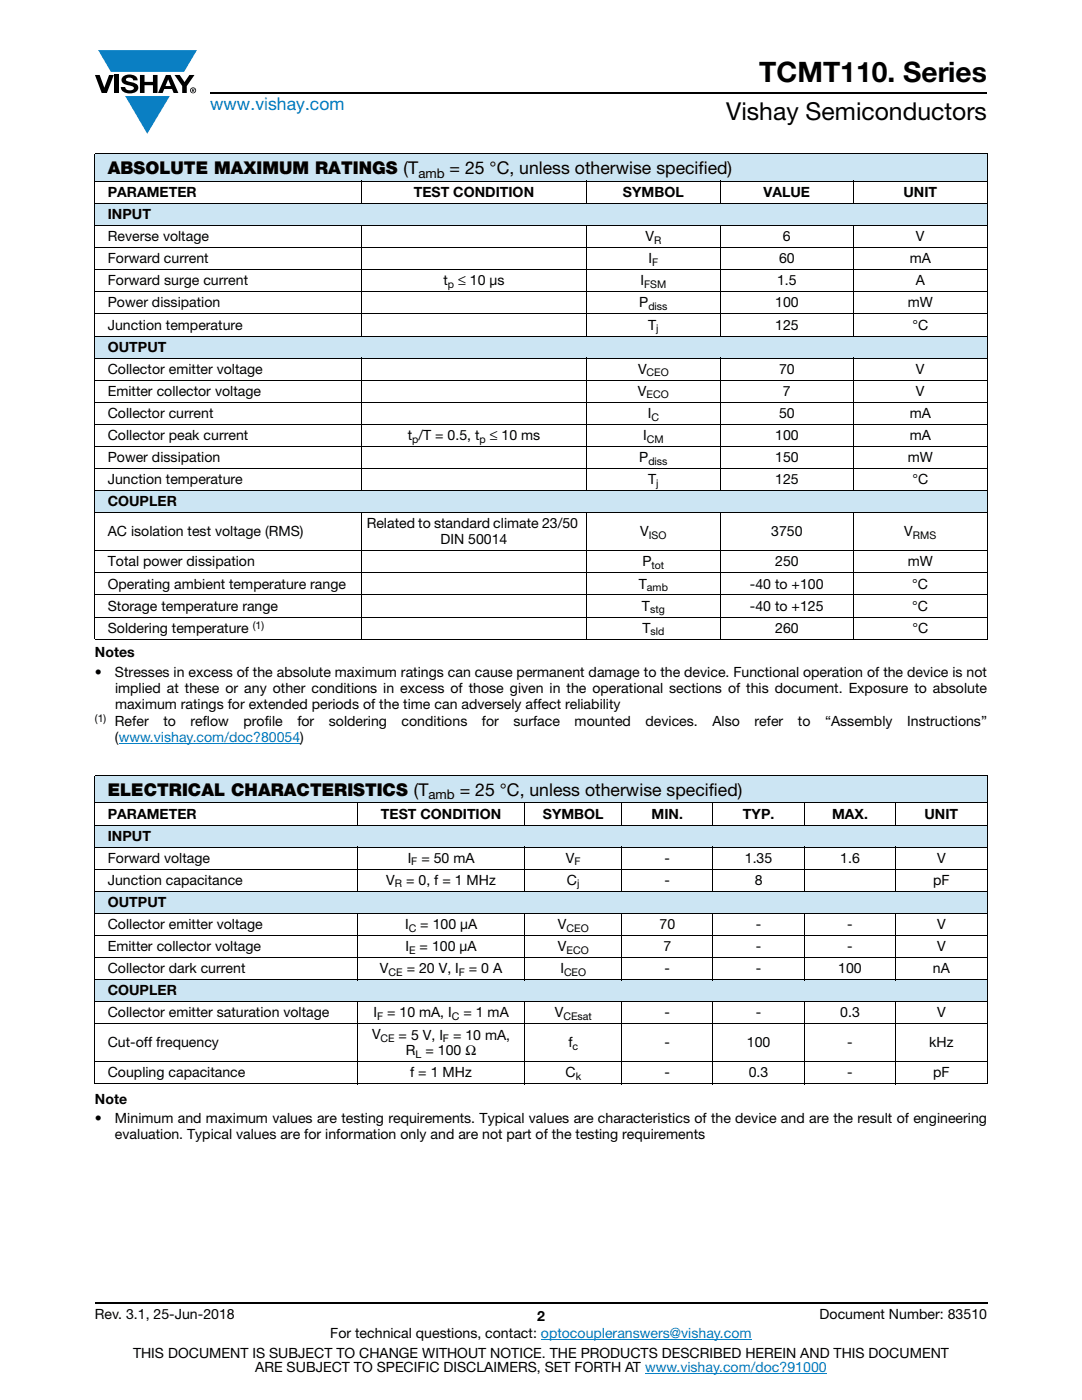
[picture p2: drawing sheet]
<svg xmlns="http://www.w3.org/2000/svg" width="216mm" height="279mm" viewBox="0 0 216 279" stroke-linecap="round" stroke-linejoin="round" font-family="sans-serif">
<defs><g id="words">
<text font-size="5.6" x="151.5" y="16.4">TCMT110. Series</text>
<text font-size="4.9" x="144.9" y="24">Vishay Semiconductors</text>
<text font-size="3.5" fill="#007ec4" x="42" y="21.9">www.vishay.com</text>
<g font-size="3.5">
<text x="21.5" y="34.8">ABSOLUTE MAXIMUM RATINGS (T</text>
<text x="89.7" y="34.8">= 25 °C, unless otherwise specified)</text>
<text x="21.5" y="158.9">ELECTRICAL CHARACTERISTICS (T</text>
<text x="91.7" y="158.9">= 25 °C, unless otherwise specified)</text>
</g>
<g font-size="2.8">
<text x="21.5" y="39.3">PARAMETER</text>
<text x="82.6" y="39.3">TEST CONDITION</text>
<text x="124.3" y="39.3">SYMBOL</text>
<text x="152.4" y="39.3">VALUE</text>
<text x="180.3" y="39.3">UNIT</text>
<text x="21.5" y="43.7">INPUT</text>
<text x="21.5" y="48.1">Reverse voltage</text>
<text x="21.5" y="52.6">Forward current</text>
<text x="128.8" y="48.1">V</text>
<text x="129.4" y="52.6">I</text>
<text x="155.4" y="52.6">60</text>
<text x="156.2" y="48.1">6</text>
<text x="181.5" y="52.6">mA</text>
<text x="182.8" y="48.1">V</text>
<text x="21.5" y="57">Forward surge current</text>
<text x="88.5" y="57">t</text>
<text x="91.4" y="57">≤ 10 μs</text>
<text x="127.8" y="57">I</text>
<text x="155" y="57">1.5</text>
<text x="182.7" y="57">A</text>
<text x="21.5" y="65.8">Junction temperature</text>
<text x="21.5" y="61.4">Power dissipation</text>
<text x="127.6" y="61.4">P</text>
<text x="129.3" y="65.8">T</text>
<text x="154.7" y="61.4">100</text>
<text x="154.7" y="65.8">125</text>
<text x="181.1" y="61.4">mW</text>
<text x="182.1" y="65.8">°C</text>
<text x="21.5" y="70.2">OUTPUT</text>
<text x="21.5" y="74.6">Collector emitter voltage</text>
<text x="127.3" y="74.6">V</text>
<text x="155.4" y="74.6">70</text>
<text x="182.8" y="74.6">V</text>
<text x="21.5" y="79">Emitter collector voltage</text>
<text x="21.5" y="83.4">Collector current</text>
<text x="127.3" y="79">V</text>
<text x="129.2" y="83.4">I</text>
<text x="155.4" y="83.4">50</text>
<text x="156.2" y="79">7</text>
<text x="181.5" y="83.4">mA</text>
<text x="182.8" y="79">V</text>
<text x="21.5" y="87.8">Collector peak current</text>
<text x="81.4" y="87.8">t /T = 0.5, t</text>
<text x="97.7" y="87.8">≤ 10 ms</text>
<text x="128.3" y="87.8">I</text>
<text x="154.7" y="87.8">100</text>
<text x="181.5" y="87.8">mA</text>
<text x="21.5" y="92.2">Power dissipation</text>
<text x="127.6" y="92.2">P</text>
<text x="154.7" y="92.2">150</text>
<text x="181.1" y="92.2">mW</text>
<text x="21.5" y="96.6">Junction temperature</text>
<text x="21.5" y="101">COUPLER</text>
<text x="129.3" y="96.6">T</text>
<text x="154.7" y="96.6">125</text>
<text x="182.1" y="96.6">°C</text>
<text x="21.5" y="107.1">AC isolation test voltage (RMS)</text>
<text x="73.2" y="105.5">Related to standard climate 23/50</text>
<text x="127.8" y="107.1">V</text>
<text x="153.9" y="107.1">3750</text>
<text x="180.4" y="107.1">V</text>
<text x="21.5" y="113.1">Total power dissipation</text>
<text x="87.9" y="108.6">DIN 50014</text>
<text x="128.2" y="113.1">P</text>
<text x="154.7" y="113.1">250</text>
<text x="181.1" y="113.1">mW</text>
<text x="21.5" y="117.5">Operating ambient temperature range</text>
<text x="127.5" y="117.5">T</text>
<text x="149.6" y="117.5">-40 to +100</text>
<text x="182" y="117.5">°C</text>
<text x="21.5" y="121.9">Storage temperature range</text>
<text x="128.1" y="121.9">T</text>
<text x="149.6" y="121.9">-40 to +125</text>
<text x="182" y="121.9">°C</text>
<text x="18.9" y="131.2">Notes</text>
<text x="21.5" y="126.3">Soldering temperature</text>
<text x="128.2" y="126.3">T</text>
<text x="154.7" y="126.3">260</text>
<text x="182.1" y="126.3">°C</text>
<text x="18.9" y="135.1">•</text>
<text x="22.9" y="135.1">Stresses in excess of the absolute maximum ratings can cause permanent damage to the device. Functional operation of the device is not</text>
<text x="22.9" y="141.5">maximum ratings for extended periods of the time can adversely affect reliability</text>
<text x="22.9" y="138.3">implied at these or any other conditions in excess of those given in the operational sections of this document. Exposure to absolute</text>
<text x="22.9" y="145">Refer</text>
<text x="22.9" y="148.1">(www.vishay.com/doc?80054)</text>
<text x="32.6" y="145">to</text>
<text x="38" y="145">reflow</text>
<text x="48.6" y="145">profile</text>
<text x="59.3" y="145">for</text>
<text x="65.6" y="145">soldering</text>
<text x="80.1" y="145">conditions</text>
<text x="96.2" y="145">for</text>
<text x="102.5" y="145">surface</text>
<text x="114.7" y="145">mounted</text>
<text x="128.8" y="145">devices.</text>
<text x="142.2" y="145">Also</text>
<text x="150.6" y="145">refer</text>
<text x="159.2" y="145">to</text>
<text x="164.6" y="145">“Assembly</text>
<text x="181" y="145">Instructions”</text>
<text x="21.5" y="163.4">PARAMETER</text>
<text x="21.5" y="167.8">INPUT</text>
<text x="76" y="163.4">TEST CONDITION</text>
<text x="108.3" y="163.4">SYMBOL</text>
<text x="130" y="163.4">MIN.</text>
<text x="148.3" y="163.4">TYP.</text>
<text x="166" y="163.4">MAX.</text>
<text x="184.5" y="163.4">UNIT</text>
<text x="21.5" y="172.2">Forward voltage</text>
<text x="81.3" y="172.2">I</text>
<text x="84.1" y="172.2">= 50 mA</text>
<text x="112.9" y="172.2">V</text>
<text x="132.6" y="172.2">-</text>
<text x="148.6" y="172.2">1.35</text>
<text x="167.7" y="172.2">1.6</text>
<text x="187" y="172.2">V</text>
<text x="21.5" y="176.6">Junction capacitance</text>
<text x="77.1" y="176.6">V</text>
<text x="81" y="176.6">= 0, f = 1 MHz</text>
<text x="113.1" y="176.6">C</text>
<text x="132.6" y="176.6">-</text>
<text x="150.6" y="176.6">8</text>
<text x="186.2" y="176.6">pF</text>
<text x="21.5" y="181">OUTPUT</text>
<text x="21.5" y="185.4">Collector emitter voltage</text>
<text x="80.8" y="185.4">I</text>
<text x="83.9" y="185.4">= 100 μA</text>
<text x="111.3" y="185.4">V</text>
<text x="131.6" y="185.4">70</text>
<text x="150.8" y="185.4">-</text>
<text x="169.1" y="185.4">-</text>
<text x="187" y="185.4">V</text>
<text x="21.5" y="189.8">Emitter collector voltage</text>
<text x="80.9" y="189.8">I</text>
<text x="83.7" y="189.8">= 100 μA</text>
<text x="111.3" y="189.8">V</text>
<text x="132.4" y="189.8">7</text>
<text x="150.8" y="189.8">-</text>
<text x="169.1" y="189.8">-</text>
<text x="187" y="189.8">V</text>
<text x="21.5" y="194.2">Collector dark current</text>
<text x="75.8" y="194.2">V</text>
<text x="81.2" y="194.2">= 20 V, I</text>
<text x="93.6" y="194.2">= 0 A</text>
<text x="111.8" y="194.2">I</text>
<text x="132.6" y="194.2">-</text>
<text x="150.8" y="194.2">-</text>
<text x="167.3" y="194.2">100</text>
<text x="186.1" y="194.2">nA</text>
<text x="21.5" y="198.6">COUPLER</text>
<text x="21.5" y="203.1">Collector emitter saturation voltage</text>
<text x="74.5" y="203.1">I</text>
<text x="77.2" y="203.1">= 10 mA, I</text>
<text x="92.5" y="203.1">= 1 mA</text>
<text x="110.7" y="203.1">V</text>
<text x="132.6" y="203.1">-</text>
<text x="150.8" y="203.1">-</text>
<text x="167.7" y="203.1">0.3</text>
<text x="187" y="203.1">V</text>
<text x="21.5" y="209">Cut-off frequency</text>
<text x="74.2" y="207.5">V</text>
<text x="79.5" y="207.5">= 5 V, I</text>
<text x="90.4" y="207.5">= 10 mA,</text>
<text x="113.4" y="209">f</text>
<text x="132.6" y="209">-</text>
<text x="149" y="209">100</text>
<text x="169.1" y="209">-</text>
<text x="185.4" y="209">kHz</text>
<text x="21.5" y="215">Coupling capacitance</text>
<text x="81" y="210.6">R = 100 Ω</text>
<text x="81.9" y="215">f = 1 MHz</text>
<text x="112.8" y="215">C</text>
<text x="132.6" y="215">-</text>
<text x="149.4" y="215">0.3</text>
<text x="169.1" y="215">-</text>
<text x="186.2" y="215">pF</text>
<text x="18.9" y="220.3">Note</text>
<text x="18.9" y="224.2">•</text>
<text x="22.9" y="227.4">evaluation. Typical values are for information only and are not part of the testing requirements</text>
<text x="22.9" y="224.2">Minimum and maximum values are testing requirements. Typical values are characteristics of the device and are the result of engineering</text>
<text x="18.9" y="263.3">Rev. 3.1, 25-Jun-2018</text>
<text x="107.2" y="263.6">2</text>
<text x="163.6" y="263.3">Document Number: 83510</text>
<text x="65.9" y="267.1">For technical questions, contact: optocoupleranswers@vishay.com</text>
<text x="26.5" y="271">THIS DOCUMENT IS SUBJECT TO CHANGE WITHOUT NOTICE. THE PRODUCTS DESCRIBED HEREIN AND THIS DOCUMENT</text>
<text x="50.9" y="273.8">ARE SUBJECT TO SPECIFIC DISCLAIMERS, SET FORTH AT www.vishay.com/doc?91000</text>
</g>
<g font-size="2.6">
<text x="83.5" y="35.5">amb</text>
<text x="85.5" y="159.5">amb</text>
</g>
<g font-size="2.1">
<text x="130.1" y="53.1">F</text>
<text x="130.5" y="48.6">R</text>
<text x="89.4" y="57.5">p</text>
<text x="128.5" y="57.5">FSM</text>
<text x="129.4" y="61.9">diss</text>
<text x="131" y="66.3">j</text>
<text x="129" y="75.1">CEO</text>
<text x="129" y="79.5">ECO</text>
<text x="130" y="83.9">C</text>
<text x="82.3" y="88.3">p</text>
<text x="95.7" y="88.3">p</text>
<text x="129.1" y="88.3">CM</text>
<text x="129.4" y="92.8">diss</text>
<text x="131" y="97.2">j</text>
<text x="129.5" y="107.6">ISO</text>
<text x="182.2" y="107.6">RMS</text>
<text x="130" y="113.6">tot</text>
<text x="129.1" y="118">amb</text>
<text x="50.4" y="125.4">(1)</text>
<text x="129.7" y="122.4">stg</text>
<text x="129.8" y="126.8">sld</text>
<text x="18.9" y="144.1">(1)</text>
<text x="82.1" y="172.7">F</text>
<text x="114.6" y="172.7">F</text>
<text x="78.8" y="177.1">R</text>
<text x="115.2" y="177.1">j</text>
<text x="81.6" y="185.9">C</text>
<text x="113.1" y="185.9">CEO</text>
<text x="81.7" y="190.3">E</text>
<text x="113.1" y="190.3">ECO</text>
<text x="77.5" y="194.7">CE</text>
<text x="91.6" y="194.7">F</text>
<text x="112.5" y="194.7">CEO</text>
<text x="75.2" y="203.6">F</text>
<text x="90.2" y="203.6">C</text>
<text x="112.4" y="203.6">CEsat</text>
<text x="75.9" y="208">CE</text>
<text x="88.4" y="208">F</text>
<text x="114.2" y="209.5">c</text>
<text x="82.9" y="211.1">L</text>
<text x="114.9" y="215.5">k</text>
</g>
</g></defs>
<g fill="#0a7fc3">
<path d="M19.6 10h19.7l-2.6 4.3h-1.1h-13.5z"/>
<path d="M25 19.2h8.9l-4.5 7.5z"/>
</g>
<g fill="#000">
<path d="M18.9 15h1l.9 2.5 1-2.5h.9l-1.4 3.6h-1zM22.9 15h.9v3.6h-.9zM24.6 15.3a2.1 2.1 0 0 1 2.8 .3l.1 .4h-.9a.79 .79 0 0 0-.7-.5 .79 .79 0 0 0-.8 .4l.3 .3 1 .2a1.08 1.08 0 0 1 1.2 1 1.08 1.08 0 0 1-1.1 1.2 1.73 1.73 0 0 1-2.4-1.2h.9a.96 .96 0 0 0 .8 .6 .96 .96 0 0 0 .9-.4 1.31 1.31 0 0 0-1.2-.6 1.03 1.03 0 0 1-1.1-.6 1.03 1.03 0 0 1 .2-1.1zM27.9 15h.9v1.3h1.7v-1.3h.9v3.6h-.9v-1.6h-1.7v1.6h-.9zM34.8 15h1.1l.9 1.4 1-1.4h1l-1.5 2.2v1.4h-.9v-1.4z"/>
<path d="M33.6 15.9l.5 1.3h-1.1zM33.1 15l-1.6 3.6h1l.3-.8h1.5l.3 .8h1l-1.6-3.6z"/>
<path d="M38.4 17.8h.2v.2h-.2zM38.3 17.7v.7h.1v-.3l.4 .3-.2-.3 .2-.2-.1-.2z"/>
<path d="M38.1 18a.46 .46 0 0 1 .9 0 .46 .46 0 0 1-.9 0zM37.9 18a.6 .6 0 0 0 1.2 0 .6 .6 0 0 0-1.2 0z"/>
</g>
<path d="M42 18.6h155M18.9 260h178.1" fill="none" stroke="#000" stroke-width=".36"/>
<path d="M23.7 148.4h36.2M107.9 267.3h42.1M128.7 274h36.3" fill="none" stroke="#007ec4" stroke-width=".2"/>
<path d="M18.9 30.7h178.1v5.5h-178.1z" fill="#cce5f3"/>
<g fill="#fff">
<path d="M18.9 36.2h53.2v4.4h-53.2z"/>
<path d="M72.1 36.2h45v4.4h-45z"/>
<path d="M117.1 36.2h26.6v4.4h-26.6z"/>
<path d="M143.7 36.2h26.6v4.4h-26.6z"/>
<path d="M170.3 36.2h26.7v4.4h-26.7z"/>
</g>
<g fill="#cce5f3">
<path d="M18.9 40.6h178.1v4.4h-178.1z"/>
<path d="M18.9 67.1h178.1v4.4h-178.1z"/>
<path d="M18.9 97.9h178.1v4.4h-178.1z"/>
<path d="M18.9 154.7h178.1v5.5h-178.1z"/>
</g>
<g fill="#fff">
<path d="M18.9 160.2h52.4v4.5h-52.4z"/>
<path d="M71.3 160.2h33.5v4.5h-33.5z"/>
<path d="M104.8 160.2h19.2v4.5h-19.2z"/>
<path d="M124 160.2h18.3v4.5h-18.3z"/>
<path d="M142.3 160.2h18.2v4.5h-18.2z"/>
<path d="M160.5 160.2h18.2v4.5h-18.2z"/>
<path d="M178.7 160.2h18.3v4.5h-18.3z"/>
</g>
<g fill="#cce5f3">
<path d="M18.9 164.7h178.1v4.4h-178.1z"/>
<path d="M18.9 177.9h178.1v4.4h-178.1z"/>
<path d="M18.9 195.5h178.1v4.4h-178.1z"/>
</g>
<g fill="none" stroke="#000" stroke-width=".2">
<path d="M18.9 30.7h178.1M18.9 36.2h178.1M18.9 30.8v96.7M72.1 36.1v4.6M117.1 36.1v4.6M143.7 36.1v4.6M170.3 36.1v4.6M197 30.8v96.7M18.9 40.6h178.1M18.9 45h178.1M18.9 49.4h178.1M18.9 53.8h178.1"/>
<path d="M18.9 58.3h178.1M72.1 44.9v22.3M117.1 44.9v22.3M143.7 44.9v22.3M170.3 44.9v22.3M18.9 62.7h178.1M18.9 67.1h178.1M18.9 71.5h178.1M18.9 75.9h178.1M72.1 71.4v26.6M117.1 71.4v26.6M143.7 71.4v26.6"/>
<path d="M170.3 71.4v26.6M18.9 80.3h178.1M18.9 84.7h178.1M18.9 89.1h178.1M18.9 93.5h178.1M18.9 97.9h178.1M18.9 102.3h178.1M18.9 109.9h178.1M18.9 114.3h178.1M18.9 118.7h178.1M72.1 102.3v25.4M117.1 102.3v25.4"/>
<path d="M143.7 102.3v25.4M170.3 102.3v25.4M18.9 123.2h178.1M18.9 127.6h178.1M18.9 154.7h178.1M18.9 154.8v61.4M197 154.8v61.4M18.9 160.2h178.1M18.9 164.7h178.1M18.9 169.1h178.1M18.9 173.5h178.1M18.9 177.9h178.1"/>
<path d="M71.3 160.1v4.6M71.3 169v9M104.8 160.1v4.6M104.8 169v9M124 160.1v4.6M124 169v9M142.3 160.1v4.6M142.3 169v9M160.5 160.1v4.6M160.5 169v9M178.7 160.1v4.6M178.7 169v9"/>
<path d="M18.9 182.3h178.1M18.9 186.7h178.1M18.9 191.1h178.1M18.9 195.5h178.1M18.9 199.9h178.1M71.3 182.2v13.4M71.3 199.8v16.6M104.8 182.2v13.4M104.8 199.8v16.6M124 182.2v13.4M124 199.8v16.6M142.3 182.2v13.4"/>
<path d="M142.3 199.8v16.6M160.5 182.2v13.4M160.5 199.8v16.6M178.7 182.2v13.4M178.7 199.8v16.6M18.9 204.3h178.1M18.9 211.9h178.1M18.9 216.3h178.1"/>
</g>
<use href="#words"/>
</svg>
